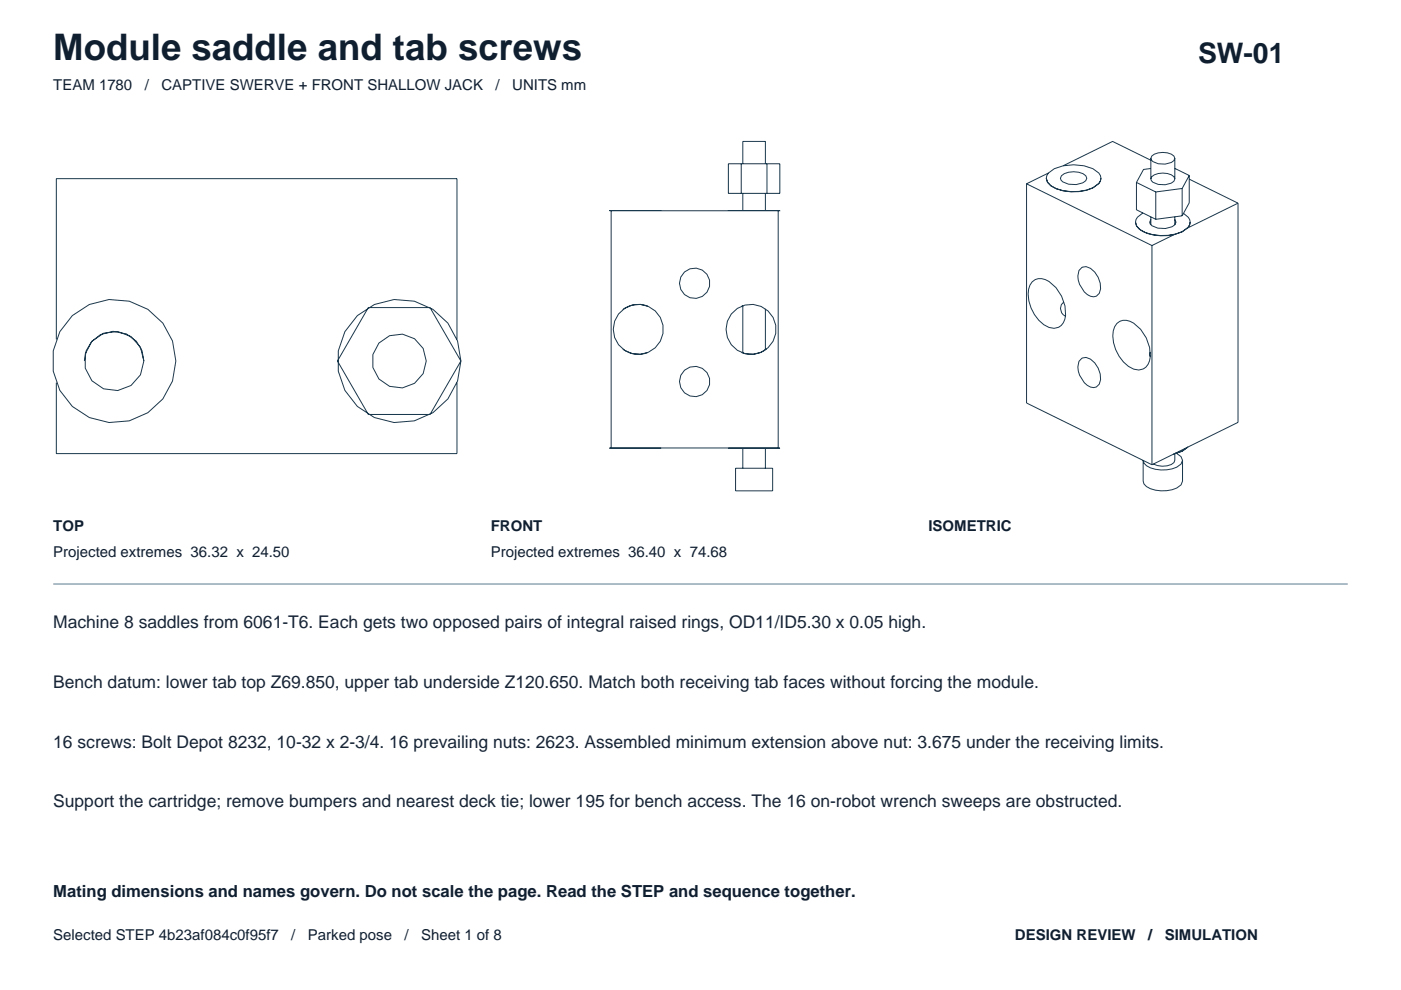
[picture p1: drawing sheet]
<svg xmlns="http://www.w3.org/2000/svg" width="297mm" height="210mm" viewBox="0 0 297 210" stroke-linecap="round" stroke-linejoin="round" font-family="sans-serif">
<defs><g id="words">
<text font-size="7.8" fill="#0f1f30" x="11.3" y="12.7">Module saddle and tab screws</text>
<text font-size="6" fill="#0f1f30" x="254" y="13.4">SW-01</text>
<g font-size="3.7" fill="#172436">
<text x="11.3" y="133.1">Machine 8 saddles from 6061-T6. Each gets two opposed pairs of integral raised rings, OD11/ID5.30 x 0.05 high.</text>
<text x="11.3" y="145.8">Bench datum: lower tab top Z69.850, upper tab underside Z120.650. Match both receiving tab faces without forcing the module.</text>
<text x="11.3" y="158.5">16 screws: Bolt Depot 8232, 10-32 x 2-3/4. 16 prevailing nuts: 2623. Assembled minimum extension above nut: 3.675 under the receiving limits.</text>
<text x="11.3" y="171.2">Support the cartridge; remove bumpers and nearest deck tie; lower 195 for bench access. The 16 on-robot wrench sweeps are obstructed.</text>
</g>
<text font-size="3.5" fill="#0f1f30" x="11.3" y="190.1">Mating dimensions and names govern. Do not scale the page. Read the STEP and sequence together.</text>
<g font-size="3.2" fill="#0f1f30">
<text x="11.3" y="19.1">TEAM 1780</text>
<text x="30.7" y="19.1">/</text>
<text x="34.2" y="19.1">CAPTIVE SWERVE + FRONT SHALLOW JACK</text>
<text x="105.1" y="19.1">/</text>
<text x="108.6" y="19.1">UNITS mm</text>
<text x="11.3" y="112.5">TOP</text>
<text x="104.1" y="112.5">FRONT</text>
<text x="196.8" y="112.5">ISOMETRIC</text>
<text x="11.3" y="118.2">Projected extremes 36.32 x 24.50</text>
<text x="104.1" y="118.2">Projected extremes 36.40 x 74.68</text>
<text x="11.3" y="199.3">Selected STEP 4b23af084c0f95f7</text>
<text x="61.8" y="199.3">/</text>
<text x="65.3" y="199.3">Parked pose</text>
<text x="85.8" y="199.3">/</text>
<text x="89.3" y="199.3">Sheet 1 of 8</text>
<text x="215.2" y="199.3">DESIGN REVIEW</text>
<text x="243.4" y="199.3">/</text>
<text x="247" y="199.3">SIMULATION</text>
</g>
</g></defs>
<g fill="none" stroke="#17384d" stroke-width=".21">
<path d="M157.2 34.7v6.3M157.5 30v4.7zM157.5 30h4.8v4.7M162.6 34.7h-8.2v6.3h10.9v-6.3h-2.7v6.3M217.6 39v46.4l26.6 13.1M217.6 39l26.6 13.1M222.3 36.7a8.7 8.7 0 0 1 7.5-1.5l1.9 .6 1.3 .9a1.57 1.57 0 0 1 0 2.2 8.5 8.5 0 0 1-7.6 1.5l-1.4-.4-1.2-.6-.7-.8-.3-.8zM222.3 36.7l-4.7 2.3M225 37.3a4.3 4.3 0 0 1 5.2 0l.2 .5-.2 .5a4.2 4.2 0 0 1-5.2-.1l-.2-.4zM233.4 37.8l-.1 .6a5.4 5.4 0 0 1-4.5 2.2 9.2 9.2 0 0 1-6-1.2l-.7-.7-.3-.9M240.9 38.7v5.8l4.1 2M240.9 38.7l4.1 2"/>
<path d="M244 33.6v4.3zM244 34l-8.1-4-10.5 5.2M244 35.7l-1.6 .2-1.5 2.8M244.2 33.1a4 4 0 0 1 4.7 0l.2 .5-.2 .4a3.8 3.8 0 0 1-4.8-.1l-.1-.3zM244.2 37.5a4 4 0 0 1 4.7 0l.2 .4-.2 .5a3.8 3.8 0 0 1-4.8-.1l-.1-.4zM249.1 35.7l3 1.5M249.1 33.6v4.3M250.6 40l-5.6 .7v5.8M252.1 37.2l-1.5 2.8v5.8M252.1 38l10.4 5.1M252.1 37.2v5.8l-1.5 2.8M129.6 44.7h35.4v50.3"/>
<path d="M129.6 44.7l-.4-.1 10.9 .1M129.6 44.7v50.3M154.4 44.7l10.9-.1-.3 .1M157.5 41v3.6M162.3 41v3.6M218.8 59.7a2.65 2.65 0 0 1 3.6 0 7.4 7.4 0 0 1 3.1 8.7 2.35 2.35 0 0 1-3.1 1 7.6 7.6 0 0 1-4-9zM229.4 56.7a3 3 0 0 1 3.4 2.1 3 3 0 0 1-.3 4 2.3 2.3 0 0 1-2.6-.9 4.5 4.5 0 0 1-1.1-4.5zM240.8 47.1h.1M240.8 47.1a2.23 2.23 0 0 0 1.5 2 10.2 10.2 0 0 0 6.6 .6M242.3 45.2l-1.1 .9-.3 .5-.1 .5 .2 .8a6.4 6.4 0 0 0 5 2 7.9 7.9 0 0 0 5.9-1.7l.4-1.1M244 46.5l-.2 .6 .1 .4a4.1 4.1 0 0 0 5.2 .1l.2-.5-.2-.6M244 46v1.7"/>
<path d="M244.2 52.1v46.4M248.9 49.7l-4.7 2.4M249.1 46v1.7M250.6 45.8l-5.6 .7M250.9 45.2l1.1 .9 .3 1M251.8 48.3l-1.2 .9-1.7 .5M252.3 47.1h.1M252.3 47.1l-.1 .7-.4 .5M262.5 43.1v46.5l-18.3 8.9M262.5 43.1l-10.7 5.2M11.9 72v-34.1h85v34.1M17.9 76.5a6.3 6.3 0 0 1 6.1-6.3l2.8 .6 2.1 1.5 1.2 2 .4 2.2"/>
<path d="M97.7 76.5l-6.5-11.3h-13.1l-6.6 11.3 6.6 11.4M97.7 76.5l-6.5 11.4M132.1 74a5.3 5.3 0 0 0 5.2 .8M137.3 64.9a5.3 5.3 0 0 0-5.2 .8M157.3 64.9l.2-.1v10M162.3 65.5v8.7M162.5 74a5.3 5.3 0 0 1-5.2 .8M225.6 64a1.76 1.76 0 0 0 .3 3M229.4 75.9a3 3 0 0 1 3.4 2.1 3 3 0 0 1-.3 4 2.3 2.3 0 0 1-2.6-.9 4.5 4.5 0 0 1-1.1-4.5zM236.8 68.6a2.65 2.65 0 0 1 3.6-.1 7.4 7.4 0 0 1 3 8.8 2.35 2.35 0 0 1-3 1 7.6 7.6 0 0 1-4.1-9zM243.9 74.6l-.1 .6 .1 .5M11.9 81.1v15.1h85v-15.1"/>
<path d="M78.1 87.9h13.1zM129.6 95h-.4h10.9M129.6 95h35.4M154.4 95h10.9h-.3M156 99.3h7.8v4.8h-7.8zM157.5 95v4.3M162.3 95v4.3M242.4 97.6a2.74 2.74 0 0 0 2.6 1.9 6.6 6.6 0 0 0 5.4-1.1l.3-.8v4.4l-.3 .8a6.6 6.6 0 0 1-7.3 .4l-.5-.6-.2-.6zM249.1 96.2v1.4a2.34 2.34 0 0 1-2.7 1.2l-1-.1-.8-.3M249.5 96.1l.9 .7 .3 .8M251.8 94.8l-1.2 .8-1.7 .6M251.9 94.8l-1.3 .9-1.8 .6"/>
<circle cx="24.2" cy="76.5" r="6.3"/>
<circle cx="24.2" cy="76.5" r="13.1"/>
<circle cx="84.6" cy="76.5" r="5.7"/>
<circle cx="84.6" cy="76.5" r="13.1"/>
<circle cx="135.3" cy="69.8" r="5.3"/>
<circle cx="147.3" cy="60.1" r="3.2"/>
<circle cx="159.2" cy="69.8" r="5.3"/>
<circle cx="147.3" cy="80.9" r="3.2"/>
</g>
<path d="M11.3 123.8h274.5" fill="none" stroke="#597a8f" stroke-width=".21"/>
<use href="#words"/>
</svg>
